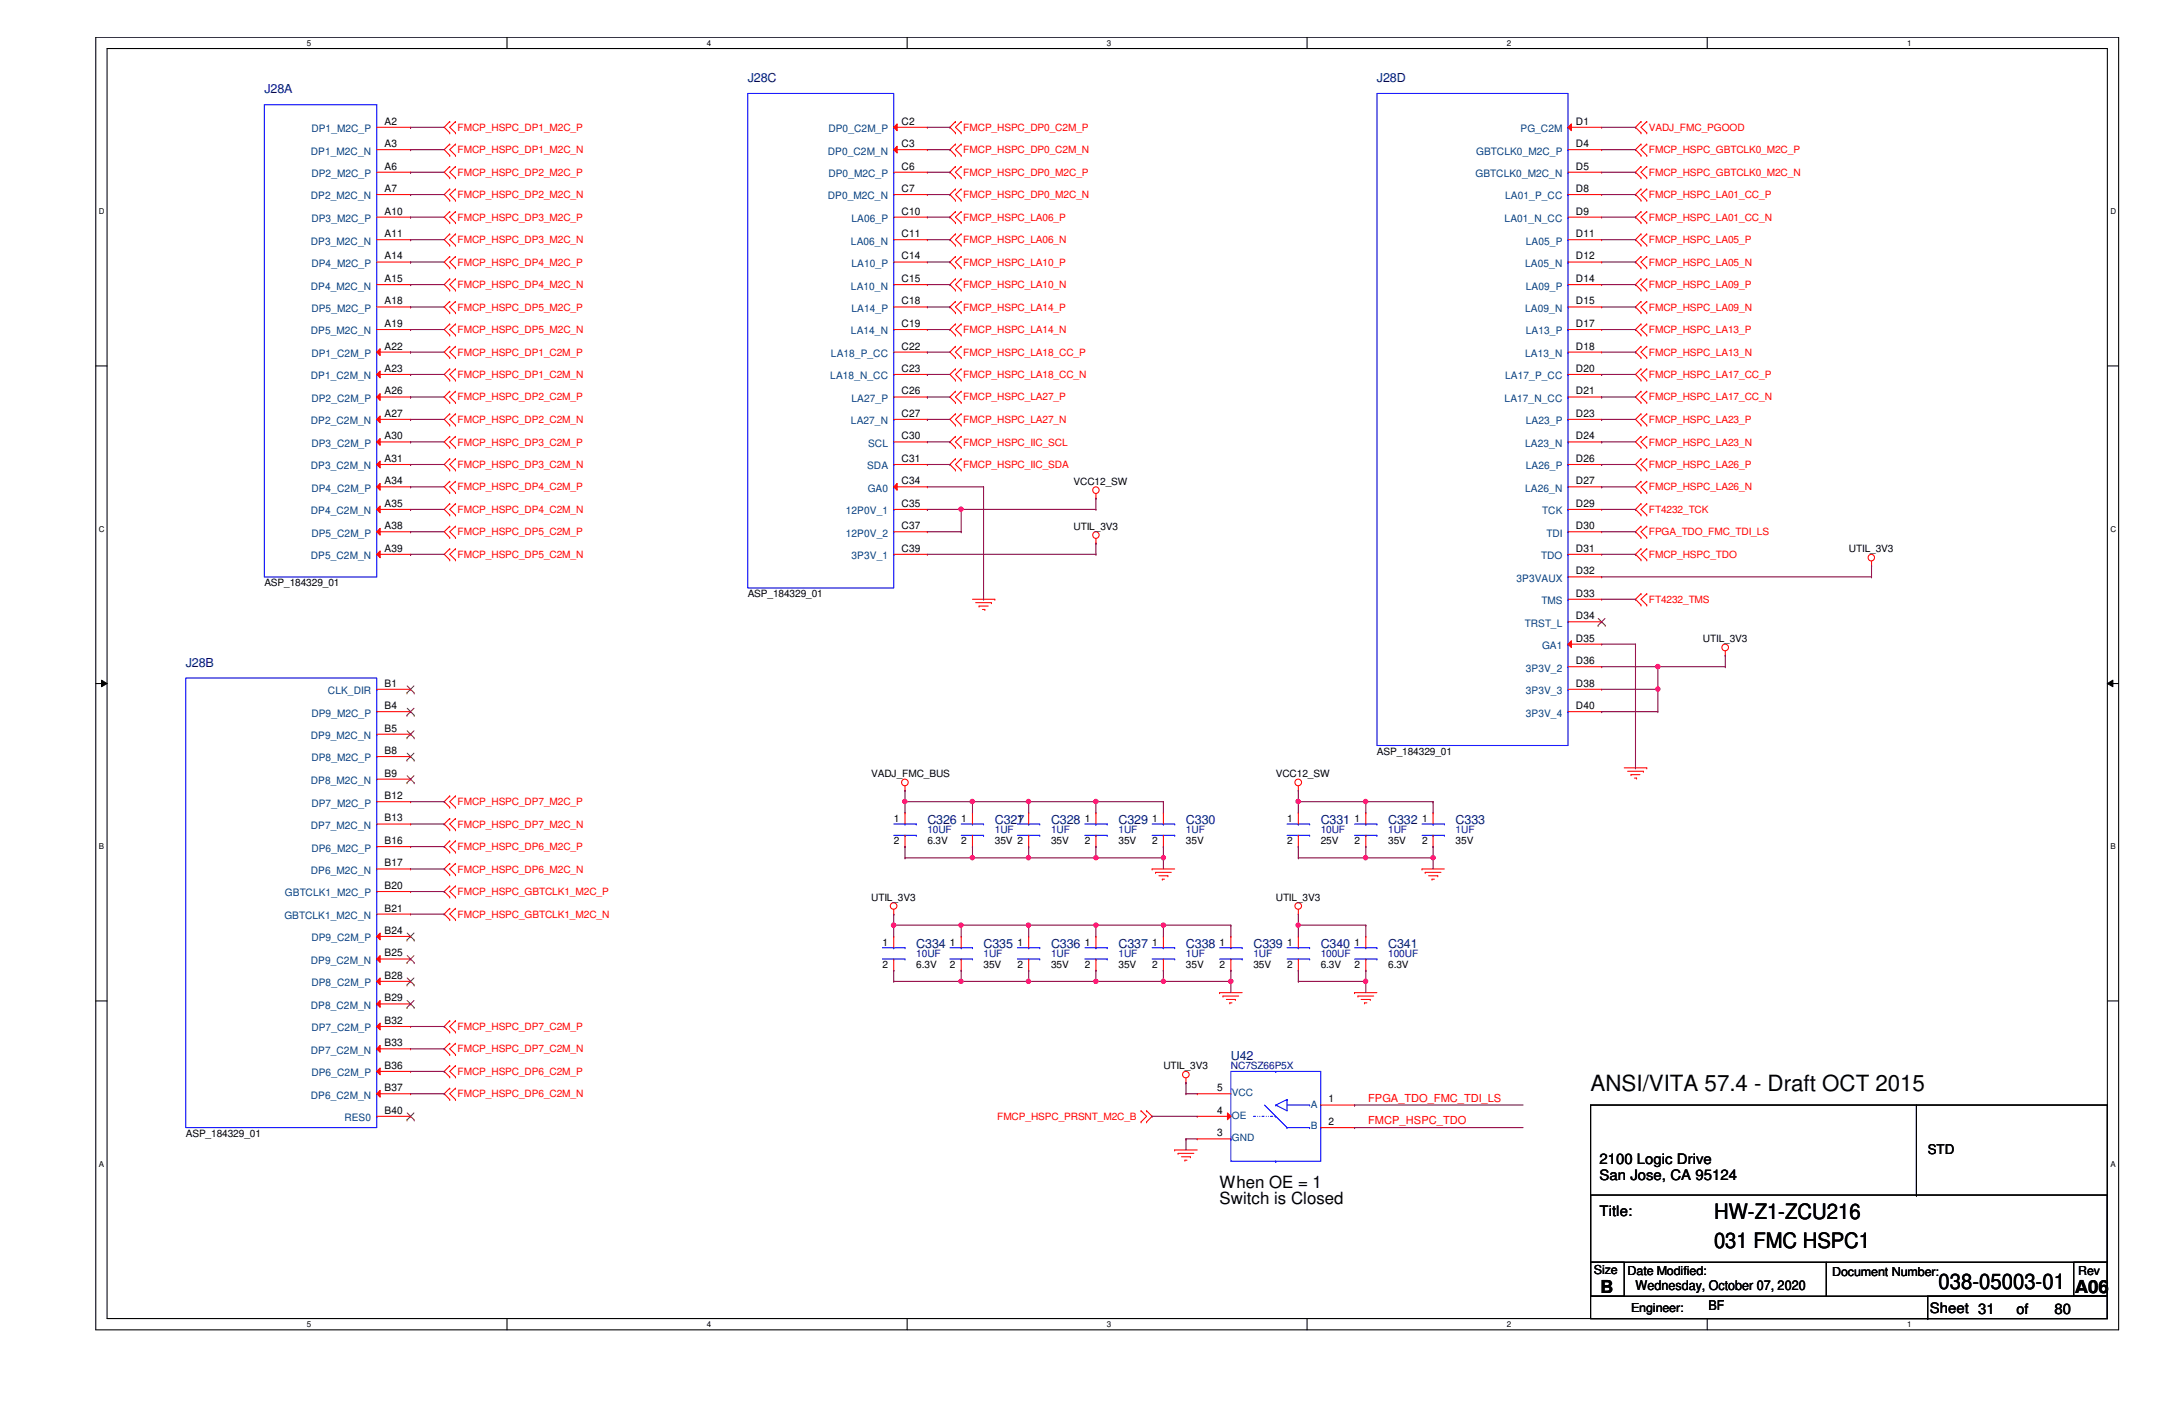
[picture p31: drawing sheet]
<svg xmlns="http://www.w3.org/2000/svg" width="432mm" height="279mm" viewBox="0 0 432 279" stroke-linecap="round" stroke-linejoin="round" font-family="sans-serif">
<defs><g id="words">
<text font-size="4.4" x="316.4" y="217">ANSI/VITA 57.4 - Draft OCT 2015</text>
<g font-size="4.2">
<text x="340.9" y="242.4">HW-Z1-ZCU216</text>
<text x="340.9" y="248.2">031 FMC HSPC1</text>
<text x="385.6" y="256.4">038-05003-01</text>
</g>
<g font-size="3.6">
<text x="318.3" y="257">B</text>
<text x="412.7" y="257">A06</text>
</g>
<g font-size="3.3">
<text x="242.6" y="236.2">When OE = 1</text>
<text x="242.6" y="239.5">Switch is Closed</text>
</g>
<g font-size="2.9">
<text x="318.1" y="231.5">2100 Logic Drive</text>
<text x="318.1" y="234.7">San Jose, CA 95124</text>
<text x="318.1" y="241.8">Title:</text>
<text x="383.8" y="261">Sheet 31</text>
<text x="401.1" y="261.2">of</text>
<text x="408.6" y="261.2">80</text>
</g>
<g font-size="2.7">
<text x="383.4" y="229.5">STD</text>
<text x="325.3" y="256.6">Wednesday, October 07, 2020</text>
<text x="339.8" y="260.6">BF</text>
</g>
<g font-size="2.5" fill="#000080">
<text x="148.7" y="16.4">J28C</text>
<text x="273.9" y="16.4">J28D</text>
<text x="52.6" y="18.6">J28A</text>
<text x="37" y="132.6">J28B</text>
<text x="184.4" y="163.9">C326</text>
<text x="197.9" y="163.9">C327</text>
<text x="209" y="163.9">C328</text>
<text x="222.5" y="163.9">C329</text>
<text x="235.9" y="163.9">C330</text>
<text x="262.7" y="163.9">C331</text>
<text x="276.1" y="163.9">C332</text>
<text x="289.5" y="163.9">C333</text>
<text x="182.2" y="188.5">C334</text>
<text x="195.6" y="188.5">C335</text>
<text x="209" y="188.5">C336</text>
<text x="222.5" y="188.5">C337</text>
<text x="235.9" y="188.5">C338</text>
<text x="249.3" y="188.5">C339</text>
<text x="262.7" y="188.5">C340</text>
<text x="276.1" y="188.5">C341</text>
<text x="244.8" y="210.8">U42</text>
</g>
<g font-size="2.5">
<text x="317" y="253.3">Size</text>
<text x="323.7" y="253.5">Date Modified:</text>
<text x="364.4" y="253.7">Document Number:</text>
<text x="413.3" y="253.5">Rev</text>
<text x="324.4" y="260.9">Engineer:</text>
</g>
<g font-size="2.2" fill="#f00">
<text x="272.1" y="219.1">FPGA_TDO_FMC_TDI_LS</text>
<text x="272.1" y="223.6">FMCP_HSPC_TDO</text>
</g>
<g font-size="2" fill="#004080">
<text x="61.9" y="26.3">DP1_M2C_P</text>
<text x="164.8" y="26.3">DP0_C2M_P</text>
<text x="302.4" y="26.3">PG_C2M</text>
<text x="61.8" y="30.7">DP1_M2C_N</text>
<text x="61.9" y="35.2">DP2_M2C_P</text>
<text x="164.6" y="30.7">DP0_C2M_N</text>
<text x="164.8" y="35.2">DP0_M2C_P</text>
<text x="293.5" y="35.2">GBTCLK0_M2C_N</text>
<text x="293.6" y="30.7">GBTCLK0_M2C_P</text>
<text x="61.8" y="39.7">DP2_M2C_N</text>
<text x="164.6" y="39.7">DP0_M2C_N</text>
<text x="299.4" y="39.7">LA01_P_CC</text>
<text x="61.9" y="44.2">DP3_M2C_P</text>
<text x="169.4" y="44.2">LA06_P</text>
<text x="299.3" y="44.2">LA01_N_CC</text>
<text x="61.8" y="48.6">DP3_M2C_N</text>
<text x="61.9" y="53.1">DP4_M2C_P</text>
<text x="169.2" y="48.6">LA06_N</text>
<text x="169.4" y="53.1">LA10_P</text>
<text x="303.4" y="53.1">LA05_N</text>
<text x="303.5" y="48.6">LA05_P</text>
<text x="61.8" y="57.6">DP4_M2C_N</text>
<text x="169.2" y="57.6">LA10_N</text>
<text x="303.5" y="57.6">LA09_P</text>
<text x="61.9" y="62">DP5_M2C_P</text>
<text x="169.4" y="62">LA14_P</text>
<text x="303.4" y="62">LA09_N</text>
<text x="61.8" y="66.5">DP5_M2C_N</text>
<text x="61.9" y="71">DP1_C2M_P</text>
<text x="165.3" y="71">LA18_P_CC</text>
<text x="169.2" y="66.5">LA14_N</text>
<text x="303.4" y="71">LA13_N</text>
<text x="303.5" y="66.5">LA13_P</text>
<text x="61.8" y="75.4">DP1_C2M_N</text>
<text x="165.1" y="75.4">LA18_N_CC</text>
<text x="299.4" y="75.4">LA17_P_CC</text>
<text x="61.9" y="79.9">DP2_C2M_P</text>
<text x="169.4" y="79.9">LA27_P</text>
<text x="299.3" y="79.9">LA17_N_CC</text>
<text x="61.8" y="84.4">DP2_C2M_N</text>
<text x="61.9" y="88.9">DP3_C2M_P</text>
<text x="169.2" y="84.4">LA27_N</text>
<text x="172.7" y="88.9">SCL</text>
<text x="303.4" y="88.9">LA23_N</text>
<text x="303.5" y="84.4">LA23_P</text>
<text x="61.8" y="93.3">DP3_C2M_N</text>
<text x="172.5" y="93.3">SDA</text>
<text x="303.5" y="93.3">LA26_P</text>
<text x="61.9" y="97.8">DP4_C2M_P</text>
<text x="172.6" y="97.8">GA0</text>
<text x="303.4" y="97.8">LA26_N</text>
<text x="61.8" y="102.3">DP4_C2M_N</text>
<text x="61.9" y="106.7">DP5_C2M_P</text>
<text x="168.2" y="106.7">12P0V_2</text>
<text x="168.2" y="102.3">12P0V_1</text>
<text x="306.7" y="102.3">TCK</text>
<text x="307.6" y="106.7">TDI</text>
<text x="61.8" y="111.2">DP5_C2M_N</text>
<text x="169.4" y="111.2">3P3V_1</text>
<text x="306.5" y="111.2">TDO</text>
<text x="301.6" y="115.7">3P3VAUX</text>
<text x="303.3" y="124.6">TRST_L</text>
<text x="306.6" y="120.1">TMS</text>
<text x="306.7" y="129.1">GA1</text>
<text x="303.5" y="133.6">3P3V_2</text>
<text x="61.9" y="142.5">DP9_M2C_P</text>
<text x="65.2" y="138">CLK_DIR</text>
<text x="303.5" y="142.5">3P3V_4</text>
<text x="303.5" y="138">3P3V_3</text>
<text x="61.8" y="147">DP9_M2C_N</text>
<text x="61.8" y="155.9">DP8_M2C_N</text>
<text x="61.9" y="151.4">DP8_M2C_P</text>
<text x="61.9" y="160.4">DP7_M2C_P</text>
<text x="61.8" y="164.8">DP7_M2C_N</text>
<text x="61.8" y="173.8">DP6_M2C_N</text>
<text x="61.9" y="169.3">DP6_M2C_P</text>
<text x="56.7" y="178.3">GBTCLK1_M2C_P</text>
<text x="56.6" y="182.8">GBTCLK1_M2C_N</text>
<text x="61.8" y="191.7">DP9_C2M_N</text>
<text x="61.9" y="187.2">DP9_C2M_P</text>
<text x="61.9" y="196.1">DP8_C2M_P</text>
<text x="61.8" y="200.6">DP8_C2M_N</text>
<text x="61.8" y="209.5">DP7_C2M_N</text>
<text x="61.9" y="205.1">DP7_C2M_P</text>
<text x="61.9" y="214">DP6_C2M_P</text>
<text x="61.8" y="218.5">DP6_C2M_N</text>
<text x="245" y="218">VCC</text>
<text x="260.7" y="220.3">A</text>
<text x="68.5" y="223">RES0</text>
<text x="245" y="226.9">GND</text>
<text x="245" y="222.5">OE</text>
<text x="260.7" y="224.5">B</text>
</g>
<g font-size="2">
<text x="76.5" y="24.8">A2</text>
<text x="76.5" y="29.3">A3</text>
<text x="179.3" y="29.3">C3</text>
<text x="179.3" y="24.8">C2</text>
<text x="313.4" y="29.3">D4</text>
<text x="313.4" y="24.8">D1</text>
<text x="76.5" y="33.7">A6</text>
<text x="179.3" y="33.7">C6</text>
<text x="313.4" y="33.7">D5</text>
<text x="76.5" y="38.2">A7</text>
<text x="179.3" y="38.2">C7</text>
<text x="313.4" y="38.2">D8</text>
<text x="76.5" y="42.7">A10</text>
<text x="76.5" y="47.2">A11</text>
<text x="179.3" y="47.2">C11</text>
<text x="179.3" y="42.7">C10</text>
<text x="313.4" y="47.2">D11</text>
<text x="313.4" y="42.7">D9</text>
<text x="76.5" y="51.6">A14</text>
<text x="179.3" y="51.6">C14</text>
<text x="313.4" y="51.6">D12</text>
<text x="76.5" y="56.1">A15</text>
<text x="179.3" y="56.1">C15</text>
<text x="313.4" y="56.1">D14</text>
<text x="76.5" y="60.5">A18</text>
<text x="76.5" y="65">A19</text>
<text x="179.3" y="65">C19</text>
<text x="179.3" y="60.5">C18</text>
<text x="313.4" y="65">D17</text>
<text x="313.4" y="60.5">D15</text>
<text x="76.5" y="69.5">A22</text>
<text x="179.3" y="69.5">C22</text>
<text x="313.4" y="69.5">D18</text>
<text x="76.5" y="74">A23</text>
<text x="179.3" y="74">C23</text>
<text x="313.4" y="74">D20</text>
<text x="76.5" y="78.4">A26</text>
<text x="76.5" y="82.9">A27</text>
<text x="179.3" y="82.9">C27</text>
<text x="179.3" y="78.4">C26</text>
<text x="313.4" y="82.9">D23</text>
<text x="313.4" y="78.4">D21</text>
<text x="76.5" y="87.4">A30</text>
<text x="179.3" y="87.4">C30</text>
<text x="313.4" y="87.4">D24</text>
<text x="76.5" y="91.9">A31</text>
<text x="179.3" y="91.9">C31</text>
<text x="313.4" y="91.9">D26</text>
<text x="76.5" y="96.3">A34</text>
<text x="76.5" y="100.8">A35</text>
<text x="179.3" y="100.8">C35</text>
<text x="179.3" y="96.3">C34</text>
<text x="213.5" y="96.4">VCC12_SW</text>
<text x="313.4" y="100.8">D29</text>
<text x="313.4" y="96.3">D27</text>
<text x="76.5" y="105.2">A38</text>
<text x="179.3" y="105.2">C37</text>
<text x="213.5" y="105.4">UTIL_3V3</text>
<text x="313.4" y="105.2">D30</text>
<text x="76.5" y="109.7">A39</text>
<text x="179.3" y="109.7">C39</text>
<text x="313.4" y="109.7">D31</text>
<text x="367.7" y="109.8">UTIL_3V3</text>
<text x="52.6" y="116.5">ASP_184329_01</text>
<text x="148.7" y="118.7">ASP_184329_01</text>
<text x="313.4" y="118.7">D33</text>
<text x="313.4" y="114.2">D32</text>
<text x="313.4" y="123.1">D34</text>
<text x="313.4" y="127.6">D35</text>
<text x="338.7" y="127.7">UTIL_3V3</text>
<text x="76.5" y="136.6">B1</text>
<text x="313.4" y="136.6">D38</text>
<text x="313.4" y="132.1">D36</text>
<text x="76.5" y="141">B4</text>
<text x="313.4" y="141">D40</text>
<text x="76.5" y="149.9">B8</text>
<text x="76.5" y="145.5">B5</text>
<text x="76.5" y="154.4">B9</text>
<text x="173.3" y="154.5">VADJ_FMC_BUS</text>
<text x="253.7" y="154.5">VCC12_SW</text>
<text x="273.9" y="150.1">ASP_184329_01</text>
<text x="76.5" y="158.9">B12</text>
<text x="76.5" y="167.9">B16</text>
<text x="76.5" y="163.4">B13</text>
<text x="177.8" y="163.4">1</text>
<text x="177.8" y="167.9">2</text>
<text x="184.4" y="167.9">6.3V</text>
<text x="191.2" y="163.4">1</text>
<text x="191.2" y="167.9">2</text>
<text x="197.9" y="167.9">35V 2</text>
<text x="202.4" y="163.4">1</text>
<text x="209" y="167.9">35V</text>
<text x="215.8" y="163.4">1</text>
<text x="215.8" y="167.9">2</text>
<text x="222.5" y="167.9">35V</text>
<text x="229.2" y="163.4">1</text>
<text x="229.2" y="167.9">2</text>
<text x="235.9" y="167.9">35V</text>
<text x="256" y="163.4">1</text>
<text x="256" y="167.9">2</text>
<text x="262.7" y="167.9">25V</text>
<text x="269.4" y="163.4">1</text>
<text x="269.4" y="167.9">2</text>
<text x="276.1" y="167.9">35V</text>
<text x="282.8" y="163.4">1</text>
<text x="282.8" y="167.9">2</text>
<text x="289.5" y="167.9">35V</text>
<text x="76.5" y="172.3">B17</text>
<text x="76.5" y="176.8">B20</text>
<text x="173.3" y="179.1">UTIL_3V3</text>
<text x="253.7" y="179.1">UTIL_3V3</text>
<text x="76.5" y="185.7">B24</text>
<text x="76.5" y="181.3">B21</text>
<text x="76.5" y="190.2">B25</text>
<text x="175.5" y="188">1</text>
<text x="188.9" y="188">1</text>
<text x="202.4" y="188">1</text>
<text x="215.8" y="188">1</text>
<text x="229.2" y="188">1</text>
<text x="242.6" y="188">1</text>
<text x="256" y="188">1</text>
<text x="269.4" y="188">1</text>
<text x="76.5" y="194.6">B28</text>
<text x="175.5" y="192.5">2</text>
<text x="182.2" y="192.5">6.3V</text>
<text x="188.9" y="192.5">2</text>
<text x="195.6" y="192.5">35V</text>
<text x="202.4" y="192.5">2</text>
<text x="209" y="192.5">35V</text>
<text x="215.8" y="192.5">2</text>
<text x="222.5" y="192.5">35V</text>
<text x="229.2" y="192.5">2</text>
<text x="235.9" y="192.5">35V</text>
<text x="242.6" y="192.5">2</text>
<text x="249.3" y="192.5">35V</text>
<text x="256" y="192.5">2</text>
<text x="262.7" y="192.5">6.3V</text>
<text x="269.4" y="192.5">2</text>
<text x="276.1" y="192.5">6.3V</text>
<text x="76.5" y="203.6">B32</text>
<text x="76.5" y="199.1">B29</text>
<text x="76.5" y="208.1">B33</text>
<text x="76.5" y="212.6">B36</text>
<text x="231.4" y="212.6">UTIL_3V3</text>
<text x="76.5" y="221.5">B40</text>
<text x="76.5" y="217">B37</text>
<text x="242.1" y="221.5">4</text>
<text x="242.1" y="217">5</text>
<text x="264.2" y="219.2">1</text>
<text x="37" y="226.1">ASP_184329_01</text>
<text x="242.1" y="226">3</text>
<text x="264.2" y="223.7">2</text>
</g>
<g font-size="2" fill="#f00">
<text x="91" y="26">FMCP_HSPC_DP1_M2C_P</text>
<text x="191.6" y="26">FMCP_HSPC_DP0_C2M_P</text>
<text x="328" y="26">VADJ_FMC_PGOOD</text>
<text x="91" y="30.5">FMCP_HSPC_DP1_M2C_N</text>
<text x="91" y="34.9">FMCP_HSPC_DP2_M2C_P</text>
<text x="191.6" y="30.5">FMCP_HSPC_DP0_C2M_N</text>
<text x="191.6" y="34.9">FMCP_HSPC_DP0_M2C_P</text>
<text x="328" y="30.5">FMCP_HSPC_GBTCLK0_M2C_P</text>
<text x="328" y="34.9">FMCP_HSPC_GBTCLK0_M2C_N</text>
<text x="91" y="39.4">FMCP_HSPC_DP2_M2C_N</text>
<text x="191.6" y="39.4">FMCP_HSPC_DP0_M2C_N</text>
<text x="328" y="39.4">FMCP_HSPC_LA01_CC_P</text>
<text x="91" y="43.9">FMCP_HSPC_DP3_M2C_P</text>
<text x="191.6" y="43.9">FMCP_HSPC_LA06_P</text>
<text x="328" y="43.9">FMCP_HSPC_LA01_CC_N</text>
<text x="91" y="48.3">FMCP_HSPC_DP3_M2C_N</text>
<text x="91" y="52.8">FMCP_HSPC_DP4_M2C_P</text>
<text x="191.6" y="48.3">FMCP_HSPC_LA06_N</text>
<text x="191.6" y="52.8">FMCP_HSPC_LA10_P</text>
<text x="328" y="48.3">FMCP_HSPC_LA05_P</text>
<text x="328" y="52.8">FMCP_HSPC_LA05_N</text>
<text x="91" y="57.3">FMCP_HSPC_DP4_M2C_N</text>
<text x="191.6" y="57.3">FMCP_HSPC_LA10_N</text>
<text x="328" y="57.3">FMCP_HSPC_LA09_P</text>
<text x="91" y="61.8">FMCP_HSPC_DP5_M2C_P</text>
<text x="191.6" y="61.8">FMCP_HSPC_LA14_P</text>
<text x="328" y="61.8">FMCP_HSPC_LA09_N</text>
<text x="91" y="70.7">FMCP_HSPC_DP1_C2M_P</text>
<text x="91" y="66.3">FMCP_HSPC_DP5_M2C_N</text>
<text x="191.6" y="66.3">FMCP_HSPC_LA14_N</text>
<text x="191.6" y="70.7">FMCP_HSPC_LA18_CC_P</text>
<text x="328" y="66.3">FMCP_HSPC_LA13_P</text>
<text x="328" y="70.7">FMCP_HSPC_LA13_N</text>
<text x="91" y="75.2">FMCP_HSPC_DP1_C2M_N</text>
<text x="191.6" y="75.2">FMCP_HSPC_LA18_CC_N</text>
<text x="328" y="75.2">FMCP_HSPC_LA17_CC_P</text>
<text x="91" y="79.6">FMCP_HSPC_DP2_C2M_P</text>
<text x="191.6" y="79.6">FMCP_HSPC_LA27_P</text>
<text x="328" y="79.6">FMCP_HSPC_LA17_CC_N</text>
<text x="91" y="84.1">FMCP_HSPC_DP2_C2M_N</text>
<text x="91" y="88.6">FMCP_HSPC_DP3_C2M_P</text>
<text x="191.6" y="88.6">FMCP_HSPC_IIC_SCL</text>
<text x="191.6" y="84.1">FMCP_HSPC_LA27_N</text>
<text x="328" y="84.1">FMCP_HSPC_LA23_P</text>
<text x="328" y="88.6">FMCP_HSPC_LA23_N</text>
<text x="91" y="93">FMCP_HSPC_DP3_C2M_N</text>
<text x="191.6" y="93">FMCP_HSPC_IIC_SDA</text>
<text x="328" y="93">FMCP_HSPC_LA26_P</text>
<text x="91" y="97.5">FMCP_HSPC_DP4_C2M_P</text>
<text x="91" y="102">FMCP_HSPC_DP4_C2M_N</text>
<text x="328" y="102">FT4232_TCK</text>
<text x="328" y="97.5">FMCP_HSPC_LA26_N</text>
<text x="91" y="106.5">FMCP_HSPC_DP5_C2M_P</text>
<text x="328" y="106.5">FPGA_TDO_FMC_TDI_LS</text>
<text x="91" y="111">FMCP_HSPC_DP5_C2M_N</text>
<text x="328" y="111">FMCP_HSPC_TDO</text>
<text x="328" y="119.9">FT4232_TMS</text>
<text x="91" y="160.1">FMCP_HSPC_DP7_M2C_P</text>
<text x="91" y="164.6">FMCP_HSPC_DP7_M2C_N</text>
<text x="91" y="169">FMCP_HSPC_DP6_M2C_P</text>
<text x="91" y="173.5">FMCP_HSPC_DP6_M2C_N</text>
<text x="91" y="178">FMCP_HSPC_GBTCLK1_M2C_P</text>
<text x="91" y="182.5">FMCP_HSPC_GBTCLK1_M2C_N</text>
<text x="91" y="204.8">FMCP_HSPC_DP7_C2M_P</text>
<text x="91" y="209.3">FMCP_HSPC_DP7_C2M_N</text>
<text x="91" y="213.7">FMCP_HSPC_DP6_C2M_P</text>
<text x="91" y="218.2">FMCP_HSPC_DP6_C2M_N</text>
<text x="198.3" y="222.7">FMCP_HSPC_PRSNT_M2C_B</text>
</g>
<g font-size="2" fill="#000080">
<text x="184.4" y="165.7">10UF</text>
<text x="197.9" y="165.7">1UF</text>
<text x="209" y="165.7">1UF</text>
<text x="222.5" y="165.7">1UF</text>
<text x="235.9" y="165.7">1UF</text>
<text x="262.7" y="165.7">10UF</text>
<text x="276.1" y="165.7">1UF</text>
<text x="289.5" y="165.7">1UF</text>
<text x="182.2" y="190.3">10UF</text>
<text x="195.6" y="190.3">1UF</text>
<text x="209" y="190.3">1UF</text>
<text x="222.5" y="190.3">1UF</text>
<text x="235.9" y="190.3">1UF</text>
<text x="249.3" y="190.3">1UF</text>
<text x="262.7" y="190.3">100UF</text>
<text x="276.1" y="190.3">100UF</text>
<text x="244.8" y="212.6">NC7SZ66P5X</text>
</g>
<g font-size="1.6">
<text x="61" y="9.1">5</text>
<text x="140.6" y="9.1">4</text>
<text x="220.2" y="9.1">3</text>
<text x="299.7" y="9.1">2</text>
<text x="379.3" y="9.1">1</text>
<text x="19.6" y="42.6">D</text>
<text x="419.7" y="42.6">D</text>
<text x="19.6" y="105.7">C</text>
<text x="419.7" y="105.7">C</text>
<text x="19.6" y="168.9">B</text>
<text x="419.7" y="168.9">B</text>
<text x="19.6" y="232">A</text>
<text x="419.7" y="232">A</text>
<text x="61" y="263.9">5</text>
<text x="140.6" y="263.9">4</text>
<text x="220.2" y="263.9">3</text>
<text x="299.7" y="263.9">2</text>
<text x="379.3" y="263.9">1</text>
</g>
</g></defs>
<path d="M19.1 7.4h402.3v257.1h-402.3zM21.3 9.7h397.8v252.5h-397.8z" fill="none" stroke="#000" stroke-width=".21"/>
<g fill="#fff">
<path d="M61 7.7h.9v1.7h-.9z"/>
<path d="M61 262.5h.9v1.7h-.9z"/>
</g>
<path d="M100.8 7.4v2.3M100.8 262.2v2.3" fill="none" stroke="#000" stroke-width=".21"/>
<g fill="#fff">
<path d="M140.6 7.7h.9v1.7h-.9z"/>
<path d="M140.6 262.5h.9v1.7h-.9z"/>
</g>
<path d="M180.4 7.4v2.3M180.4 262.2v2.3" fill="none" stroke="#000" stroke-width=".21"/>
<g fill="#fff">
<path d="M220.2 7.7h.9v1.7h-.9z"/>
<path d="M220.2 262.5h.9v1.7h-.9z"/>
</g>
<path d="M260 7.4v2.3M260 262.2v2.3" fill="none" stroke="#000" stroke-width=".21"/>
<g fill="#fff">
<path d="M299.7 7.7h.9v1.7h-.9z"/>
<path d="M299.7 262.5h.9v1.7h-.9z"/>
</g>
<path d="M339.6 7.4v2.3M339.6 262.2v2.3" fill="none" stroke="#000" stroke-width=".21"/>
<g fill="#fff">
<path d="M379.3 7.7h.9v1.7h-.9z"/>
<path d="M379.3 262.5h.9v1.7h-.9z"/>
<path d="M19.6 41.2h1.2v1.8h-1.2z"/>
<path d="M419.7 41.2h1.2v1.8h-1.2z"/>
<path d="M19.6 104.3h1.2v1.8h-1.2z"/>
<path d="M419.7 104.3h1.2v1.8h-1.2z"/>
</g>
<path d="M19.1 72.8h2.2M419.1 72.8h2.3" fill="none" stroke="#000" stroke-width=".21"/>
<g fill="#fff">
<path d="M19.6 167.5h1.1v1.7h-1.1z"/>
<path d="M419.7 167.5h1.1v1.7h-1.1z"/>
</g>
<path d="M19.1 135.9h2.2M419.1 135.9h2.3" fill="none" stroke="#000" stroke-width=".21"/>
<path d="M20.2 135.3l1.1 .6-1.1 .7zM419.1 135.9l1.1-.6v1.3z" fill="#000"/>
<path d="M20.2 135.3l1.1 .6-1.1 .7zM419.1 135.9l1.1-.6v1.3z" fill="none" stroke="#000" stroke-width=".2"/>
<g fill="#fff">
<path d="M19.6 230.6h1.1v1.8h-1.1z"/>
<path d="M419.7 230.6h1.1v1.8h-1.1z"/>
</g>
<g fill="none" stroke="#000" stroke-width=".21">
<path d="M19.1 199.1h2.2M419.1 199.1h2.3M316.4 219.8h102.7v42.4h-102.7zM381.2 219.8v17.9M316.4 237.7h102.7v13.3h-102.7zM381.2 237.7h.1M316.4 251h46.9v6.8h-46.9zM316.4 251h6.6v6.8h-6.6zM363.3 251h55.8v6.8h-55.8zM383.4 257.8h35.7v4.4h-35.7zM412.5 251h6.6v6.8h-6.6zM316.4 262.2h67"/>
<path d="M383.4 262.2h.1"/>
</g>
<g fill="none" stroke="#f00" stroke-width=".21">
<path d="M89.5 24.2h.1M89.5 26.4h.1M89.5 28.7h.1M89.5 30.9h.1M89.5 33.1h.1M89.5 35.3h.1M89.5 37.6h.1M89.5 39.8h.1M89.5 24.2l-1.2 1.1 1.2 1.1M89.5 28.7l-1.2 1.1 1.2 1.1M89.5 33.1l-1.2 1.1 1.2 1.1M89.5 37.6l-1.2 1.1 1.2 1.1"/>
<path d="M90.6 26.4h.1M90.6 24.2h.1M90.6 30.9h.1M90.6 28.7h.1M90.6 35.3h.1M90.6 33.1h.1M90.6 39.8h.1M90.6 37.6h.1M90.6 24.2l-1.1 1.1 1.1 1.1M90.6 28.7l-1.1 1.1 1.1 1.1M90.6 33.1l-1.1 1.1 1.1 1.1M90.6 37.6l-1.1 1.1 1.1 1.1"/>
<path d="M190 37.6h.1M190 39.8h.1M190 24.2h.1M190 26.4h.1M190 28.7h.1M190 30.9h.1M190 33.1h.1M190 35.3h.1M190 37.6l-1.1 1.1 1.1 1.1M190 24.2l-1.1 1.1 1.1 1.1M190 28.7l-1.1 1.1 1.1 1.1M190 33.1l-1.1 1.1 1.1 1.1"/>
<path d="M191.2 39.8h.1M191.2 37.6h.1M191.2 26.4h.1M191.2 24.2h.1M191.2 30.9h.1M191.2 28.7h.1M191.2 35.3h.1M191.2 33.1h.1M191.2 37.6l-1.2 1.1 1.2 1.1M191.2 24.2l-1.2 1.1 1.2 1.1M191.2 28.7l-1.2 1.1 1.2 1.1M191.2 33.1l-1.2 1.1 1.2 1.1"/>
<path d="M326.4 28.7h.1M326.4 30.9h.1M326.4 33.1h.1M326.4 35.3h.1M326.4 37.6h.1M326.4 39.8h.1M326.4 24.2h.1M326.4 26.4h.1M326.4 28.7l-1.1 1.1 1.1 1.1M326.4 33.1l-1.1 1.1 1.1 1.1M326.4 37.6l-1.1 1.1 1.1 1.1M326.4 24.2l-1.1 1.1 1.1 1.1"/>
<path d="M327.5 30.9h.1M327.5 28.7h.1M327.5 35.3h.1M327.5 33.1h.1M327.5 39.8h.1M327.5 37.6h.1M327.5 26.4h.1M327.5 24.2h.1M327.5 28.7l-1.1 1.1 1.1 1.1M327.5 33.1l-1.1 1.1 1.1 1.1M327.5 37.6l-1.1 1.1 1.1 1.1M327.5 24.2l-1.1 1.1 1.1 1.1"/>
<path d="M89.5 42.1h.1M89.5 44.3h.1M89.5 46.5h.1M89.5 48.8h.1M89.5 51h.1M89.5 53.3h.1M89.5 55.5h.1M89.5 57.7h.1M89.5 59.9h.1M89.5 42.1l-1.2 1.1 1.2 1.1M89.5 46.5l-1.2 1.2 1.2 1.1M89.5 51l-1.2 1.1 1.2 1.2"/>
<path d="M89.5 55.5l-1.2 1.1 1.2 1.1M89.5 59.9l-1.2 1.1 1.2 1.2M90.6 44.3h.1M90.6 42.1h.1M90.6 48.8h.1M90.6 46.5h.1M90.6 53.3h.1M90.6 51h.1M90.6 57.7h.1M90.6 55.5h.1M90.6 59.9h.1M90.6 42.1l-1.1 1.1 1.1 1.1"/>
<path d="M90.6 46.5l-1.1 1.2 1.1 1.1M90.6 51l-1.1 1.1 1.1 1.2M90.6 55.5l-1.1 1.1 1.1 1.1M90.6 59.9l-1.1 1.1 1.1 1.2M190 46.5h.1M190 48.8h.1M190 51h.1M190 53.3h.1M190 55.5h.1M190 57.7h.1M190 42.1h.1M190 44.3h.1"/>
<path d="M190 59.9h.1M190 46.5l-1.1 1.2 1.1 1.1M190 51l-1.1 1.1 1.1 1.2M190 55.5l-1.1 1.1 1.1 1.1M190 42.1l-1.1 1.1 1.1 1.1M190 59.9l-1.1 1.1 1.1 1.2M191.2 48.8h.1M191.2 46.5h.1M191.2 53.3h.1M191.2 51h.1M191.2 57.7h.1M191.2 55.5h.1"/>
<path d="M191.2 44.3h.1M191.2 42.1h.1M191.2 59.9h.1M191.2 46.5l-1.2 1.2 1.2 1.1M191.2 51l-1.2 1.1 1.2 1.2M191.2 55.5l-1.2 1.1 1.2 1.1M191.2 42.1l-1.2 1.1 1.2 1.1M191.2 59.9l-1.2 1.1 1.2 1.2M326.4 46.5h.1M326.4 48.8h.1M326.4 51h.1M326.4 53.3h.1"/>
<path d="M326.4 42.1h.1M326.4 44.3h.1M326.4 55.5h.1M326.4 57.7h.1M326.4 59.9h.1M326.4 46.5l-1.1 1.2 1.1 1.1M326.4 51l-1.1 1.1 1.1 1.2M326.4 42.1l-1.1 1.1 1.1 1.1M326.4 55.5l-1.1 1.1 1.1 1.1M326.4 59.9l-1.1 1.1 1.1 1.2M327.5 48.8h.1M327.5 46.5h.1"/>
<path d="M327.5 53.3h.1M327.5 51h.1M327.5 44.3h.1M327.5 42.1h.1M327.5 57.7h.1M327.5 55.5h.1M327.5 59.9h.1M327.5 46.5l-1.1 1.2 1.1 1.1M327.5 51l-1.1 1.1 1.1 1.2M327.5 42.1l-1.1 1.1 1.1 1.1M327.5 55.5l-1.1 1.1 1.1 1.1M327.5 59.9l-1.1 1.1 1.1 1.2"/>
<path d="M89.5 73.4h.1M89.5 75.6h.1M89.5 68.9h.1M89.5 71.1h.1M89.5 77.8h.1M89.5 62.2h.1M89.5 64.4h.1M89.5 66.6h.1M89.5 73.4l-1.2 1.1 1.2 1.1M89.5 68.9l-1.2 1.1 1.2 1.1M89.5 77.8l-1.2 1.2 1.2 1.1M89.5 64.4l-1.2 1.1 1.2 1.1"/>
<path d="M90.6 75.6h.1M90.6 73.4h.1M90.6 71.1h.1M90.6 68.9h.1M90.6 77.8h.1M90.6 62.2h.1M90.6 66.6h.1M90.6 64.4h.1M90.6 73.4l-1.1 1.1 1.1 1.1M90.6 68.9l-1.1 1.1 1.1 1.1M90.6 77.8l-1.1 1.2 1.1 1.1M90.6 64.4l-1.1 1.1 1.1 1.1"/>
<path d="M190 64.4h.1M190 66.6h.1M190 62.2h.1M190 73.4h.1M190 75.6h.1M190 68.9h.1M190 71.1h.1M190 77.8h.1M190 64.4l-1.1 1.1 1.1 1.1M190 73.4l-1.1 1.1 1.1 1.1M190 68.9l-1.1 1.1 1.1 1.1M190 77.8l-1.1 1.2 1.1 1.1"/>
<path d="M191.2 66.6h.1M191.2 64.4h.1M191.2 62.2h.1M191.2 75.6h.1M191.2 73.4h.1M191.2 71.1h.1M191.2 68.9h.1M191.2 77.8h.1M191.2 64.4l-1.2 1.1 1.2 1.1M191.2 73.4l-1.2 1.1 1.2 1.1M191.2 68.9l-1.2 1.1 1.2 1.1M191.2 77.8l-1.2 1.2 1.2 1.1"/>
<path d="M326.4 64.4h.1M326.4 66.6h.1M326.4 68.9h.1M326.4 71.1h.1M326.4 62.2h.1M326.4 73.4h.1M326.4 75.6h.1M326.4 77.8h.1M326.4 64.4l-1.1 1.1 1.1 1.1M326.4 68.9l-1.1 1.1 1.1 1.1M326.4 73.4l-1.1 1.1 1.1 1.1M326.4 77.8l-1.1 1.2 1.1 1.1"/>
<path d="M327.5 66.6h.1M327.5 64.4h.1M327.5 71.1h.1M327.5 68.9h.1M327.5 62.2h.1M327.5 75.6h.1M327.5 73.4h.1M327.5 77.8h.1M327.5 64.4l-1.1 1.1 1.1 1.1M327.5 68.9l-1.1 1.1 1.1 1.1M327.5 73.4l-1.1 1.1 1.1 1.1M327.5 77.8l-1.1 1.2 1.1 1.1"/>
<path d="M89.5 80.1h.1M89.5 82.3h.1M89.5 84.5h.1M89.5 91.2h.1M89.5 93.5h.1M89.5 86.8h.1M89.5 89h.1M89.5 95.7h.1M89.5 98h.1M89.5 82.3l-1.2 1.1 1.2 1.1M89.5 91.2l-1.2 1.2 1.2 1.1M89.5 86.8l-1.2 1.1 1.2 1.1"/>
<path d="M89.5 95.7l-1.2 1.1 1.2 1.2M90.6 80.1h.1M90.6 84.5h.1M90.6 82.3h.1M90.6 93.5h.1M90.6 91.2h.1M90.6 89h.1M90.6 86.8h.1M90.6 98h.1M90.6 95.7h.1M90.6 82.3l-1.1 1.1 1.1 1.1M90.6 91.2l-1.1 1.2 1.1 1.1"/>
<path d="M90.6 86.8l-1.1 1.1 1.1 1.1M90.6 95.7l-1.1 1.1 1.1 1.2M190 91.2h.1M190 93.5h.1M190 86.8h.1M190 89h.1M190 80.1h.1M190 82.3h.1M190 84.5h.1M190 91.2l-1.1 1.2 1.1 1.1M190 86.8l-1.1 1.1 1.1 1.1M190 82.3l-1.1 1.1 1.1 1.1"/>
<path d="M191.2 93.5h.1M191.2 91.2h.1M191.2 89h.1M191.2 86.8h.1M191.2 80.1h.1M191.2 84.5h.1M191.2 82.3h.1M191.2 91.2l-1.2 1.2 1.2 1.1M191.2 86.8l-1.2 1.1 1.2 1.1M191.2 82.3l-1.2 1.1 1.2 1.1M218 99.1h.1M218 98.2v.9"/>
<path d="M326.4 80.1h.1M326.4 91.2h.1M326.4 93.5h.1M326.4 95.7h.1M326.4 98h.1M326.4 82.3h.1M326.4 84.5h.1M326.4 86.8h.1M326.4 89h.1M326.4 91.2l-1.1 1.2 1.1 1.1M326.4 95.7l-1.1 1.1 1.1 1.2M326.4 82.3l-1.1 1.1 1.1 1.1"/>
<path d="M326.4 86.8l-1.1 1.1 1.1 1.1M327.5 80.1h.1M327.5 93.5h.1M327.5 91.2h.1M327.5 98h.1M327.5 95.7h.1M327.5 84.5h.1M327.5 82.3h.1M327.5 89h.1M327.5 86.8h.1M327.5 91.2l-1.1 1.2 1.1 1.1M327.5 95.7l-1.1 1.1 1.1 1.2"/>
<path d="M327.5 82.3l-1.1 1.1 1.1 1.1M327.5 86.8l-1.1 1.1 1.1 1.1M89.5 100.2h.1M89.5 102.4h.1M89.5 109.1h.1M89.5 111.3h.1M89.5 104.6h.1M89.5 106.9h.1M89.5 100.2l-1.2 1.1 1.2 1.1M89.5 109.1l-1.2 1.1 1.2 1.1M89.5 104.6l-1.2 1.1 1.2 1.2M90.6 102.4h.1"/>
<path d="M90.6 100.2h.1M90.6 111.3h.1M90.6 109.1h.1M90.6 106.9h.1M90.6 104.6h.1M90.6 100.2l-1.1 1.1 1.1 1.1M90.6 109.1l-1.1 1.1 1.1 1.1M90.6 104.6l-1.1 1.1 1.1 1.2M193.4 119.2h4.5M194.1 119.8h3.1M197.2 119.8h.1M197.9 119.2h.1"/>
<path d="M218 108h.1M218 107.1v.9M326.4 109.1h.1M326.4 111.3h.1M326.4 100.2h.1M326.4 102.4h.1M326.4 104.6h.1M326.4 106.9h.1M326.4 118.1h.1M326.4 109.1l-1.1 1.1 1.1 1.1M326.4 100.2l-1.1 1.1 1.1 1.1M326.4 104.6l-1.1 1.1 1.1 1.2"/>
<path d="M326.4 118.1l-1.1 1.1 1.1 1.1M327.5 111.3h.1M327.5 109.1h.1M327.5 102.4h.1M327.5 100.2h.1M327.5 106.9h.1M327.5 104.6h.1M327.5 118.1h.1M327.5 109.1l-1.1 1.1 1.1 1.1M327.5 100.2l-1.1 1.1 1.1 1.1M327.5 104.6l-1.1 1.1 1.1 1.2M327.5 118.1l-1.1 1.1 1.1 1.1"/>
<path d="M372.2 112.5h.1M372.2 111.6v.9M74.9 137.1h6.8M81.7 137.1h.1M194.7 120.5h.1M194.7 120.5h1.9M195.4 121.2h.5M195.9 121.2h.1M326.4 120.3h.1M327.5 120.3h.1M343.2 130.3h.1M343.2 129.5v.8"/>
<path d="M89.5 158.3h.1M89.5 158.3l-1.2 1.1 1.2 1.1M90.6 158.3h.1M90.6 158.3l-1.1 1.1 1.1 1.1M180 157.2h.1M180 156.3v.9M258.2 157.2h.1M258.2 156.3v.9M323 152.7h4.5M323.7 153.4h3.2M324.4 154.1h.1M324.4 154.1h1.8"/>
<path d="M325.1 154.7h.4M325.5 154.7h.1M326.9 153.4h.1M327.5 152.7h.1M89.5 167.2h.1M89.5 169.5h.1M89.5 171.7h.1M89.5 173.9h.1M89.5 160.5h.1M89.5 162.8h.1M89.5 165h.1M89.5 176.2h.1"/>
<path d="M89.5 178.4h.1M89.5 167.2l-1.2 1.2 1.2 1.1M89.5 171.7l-1.2 1.1 1.2 1.1M89.5 162.8l-1.2 1.1 1.2 1.1M89.5 176.2l-1.2 1.1 1.2 1.1M90.6 169.5h.1M90.6 167.2h.1M90.6 173.9h.1M90.6 171.7h.1M90.6 160.5h.1M90.6 165h.1M90.6 162.8h.1"/>
<path d="M90.6 178.4h.1M90.6 176.2h.1M90.6 167.2l-1.1 1.2 1.1 1.1M90.6 171.7l-1.1 1.1 1.1 1.1M90.6 162.8l-1.1 1.1 1.1 1.1M90.6 176.2l-1.1 1.1 1.1 1.1M229.2 172.8h.1M229.2 172.8h4.4M229.8 173.5h.1M229.8 173.5h3.2M230.5 174.2h1.8M231.2 174.8h.1"/>
<path d="M231.2 174.8h.4M232.3 174.2h.1M282.8 172.8h.1M282.8 172.8h4.5M283.5 173.5h.1M283.5 173.5h3.1M284.1 174.2h1.9M284.8 174.8h.1M284.8 174.8h.5M286 174.2h.1M89.5 180.6h.1M89.5 182.9h.1"/>
<path d="M89.5 180.6l-1.2 1.2 1.2 1.1M90.6 182.9h.1M90.6 180.6h.1M90.6 180.6l-1.1 1.2 1.1 1.1M177.8 181.8h.1M177.8 180.8v1M242.6 197.4h.1M242.6 197.4h4.5M243.2 198.1h.1M243.2 198.1h3.2M243.9 198.8h1.8M244.6 199.4h.1"/>
<path d="M244.6 199.4h.4M245.7 198.8h.1M258.2 181.8h.1M258.2 180.8v1M269.4 197.4h.1M269.4 197.4h4.5M270.1 198.1h.1M270.1 198.1h3.1M270.7 198.8h1.8M271.4 199.4h.1M271.4 199.4h.5M272.5 198.8h.1"/>
<path d="M89.5 211.9h.1M89.5 214.2h.1M89.5 216.4h.1M89.5 218.7h.1M89.5 203h.1M89.5 205.2h.1M89.5 207.5h.1M89.5 209.7h.1M89.5 211.9l-1.2 1.2 1.2 1.1M89.5 216.4l-1.2 1.1 1.2 1.2M89.5 203l-1.2 1.1 1.2 1.1M89.5 207.5l-1.2 1.1 1.2 1.1"/>
<path d="M90.6 214.2h.1M90.6 211.9h.1M90.6 218.7h.1M90.6 216.4h.1M90.6 205.2h.1M90.6 203h.1M90.6 209.7h.1M90.6 207.5h.1M90.6 211.9l-1.1 1.2 1.1 1.1M90.6 216.4l-1.1 1.1 1.1 1.2M90.6 203l-1.1 1.1 1.1 1.1M90.6 207.5l-1.1 1.1 1.1 1.1"/>
<path d="M235.9 215.3h.1M235.9 214.4v.9M74.9 222h6.8M81.7 222h.1M226.9 223.1h.1M226.9 220.9h.1M226.9 220.9l1.1 1.1-1.1 1.1M228 220.9h.1M228 223.1h.1M228 220.9l1.2 1.1-1.2 1.1M233.6 228.7h.1M233.6 228.7h4.5"/>
<path d="M234.3 229.4h.1M234.3 229.4h3.1M235 230h1.8M235.7 230.7h.1M235.7 230.7h.4M236.8 230h.1"/>
<circle cx="218" cy="97.5" r=".65"/>
<circle cx="218" cy="106.4" r=".65"/>
<circle cx="372.2" cy="110.9" r=".65"/>
<circle cx="343.1" cy="128.8" r=".66"/>
<circle cx="180" cy="155.6" r=".66"/>
<circle cx="258.2" cy="155.6" r=".66"/>
<circle cx="177.7" cy="180.2" r=".66"/>
<circle cx="258.2" cy="180.2" r=".66"/>
<circle cx="235.9" cy="213.7" r=".66"/>
</g>
<g fill="none" stroke="#00f" stroke-width=".21">
<path d="M37 134.8h37.9v89.4h-37.9zM74.9 137.1h.1M74.9 159.4h.1M74.9 154.9h.1M74.9 150.5h.1M74.9 146h.1M74.9 141.5h.1M74.9 177.3h.1M74.9 172.8h.1M74.9 168.4h.1M74.9 163.9h.1M74.9 199.6h.1"/>
<path d="M74.9 195.2h.1M74.9 190.7h.1M74.9 186.2h.1M74.9 181.8h.1M74.9 217.5h.1M74.9 213.1h.1M74.9 208.6h.1M74.9 204.1h.1M74.9 222h.1"/>
</g>
<path d="M80.9 137.8h.1M81 136.4l1.4 1.4M82.3 136.4l-1.4 1.4M82.4 137.8h.1M80.9 222.7h.1M81 221.3l1.4 1.4M82.3 221.3l-1.4 1.4M82.4 222.7h.1" fill="none" stroke="#804000" stroke-width=".2"/>
<path d="M74.9 217.5l.7-.7v1.4z" fill="#f00"/>
<path d="M74.9 217.5l.7-.7v1.4zM74.9 217.5h6.8M81.7 217.5h.1" fill="none" stroke="#f00" stroke-width=".21"/>
<path d="M74.9 213.1l.7-.7v1.3z" fill="#f00"/>
<path d="M74.9 213.1l.7-.7v1.3zM74.9 213.1h6.8M81.7 213.1h.1" fill="none" stroke="#f00" stroke-width=".21"/>
<path d="M75.6 207.9v1.4l-.7-.7z" fill="#f00"/>
<path d="M74.9 208.6h6.8M75.6 207.9v1.4l-.7-.7zM81.7 208.6h.1" fill="none" stroke="#f00" stroke-width=".21"/>
<path d="M75.6 203.5v1.3l-.7-.7z" fill="#f00"/>
<path d="M74.9 204.1h6.8M75.6 203.5v1.3l-.7-.7zM81.7 204.1h.1" fill="none" stroke="#f00" stroke-width=".21"/>
<path d="M74.9 199.6l.7-.6v1.3z" fill="#f00"/>
<path d="M74.9 199.6l.7-.6v1.3zM74.9 199.6h6.8M81.7 199.6h.1" fill="none" stroke="#f00" stroke-width=".21"/>
<path d="M81 199l1.4 1.4M82.3 199l-1.4 1.4M80.9 200.4h.1M82.4 200.4h.1" fill="none" stroke="#804000" stroke-width=".2"/>
<path d="M75.6 194.5v1.3l-.7-.6z" fill="#f00"/>
<path d="M74.9 195.2h6.8M75.6 194.5v1.3l-.7-.6zM81.7 195.2h.1" fill="none" stroke="#f00" stroke-width=".21"/>
<path d="M80.9 195.9h.1M81 194.5l1.4 1.4M82.3 194.5l-1.4 1.4M82.4 195.9h.1" fill="none" stroke="#804000" stroke-width=".2"/>
<path d="M75.6 190v1.4l-.7-.7z" fill="#f00"/>
<path d="M74.9 190.7h6.8M75.6 190v1.4l-.7-.7zM81.7 190.7h.1" fill="none" stroke="#f00" stroke-width=".21"/>
<path d="M80.9 191.4h.1M81 190l1.4 1.4M82.3 190l-1.4 1.4M82.4 191.4h.1" fill="none" stroke="#804000" stroke-width=".2"/>
<path d="M75.6 185.5v1.4l-.7-.7z" fill="#f00"/>
<g fill="none" stroke="#f00" stroke-width=".21">
<path d="M311.9 137.1h6.7M311.9 132.6h6.7M318.6 137.1h.1M318.6 132.6h.1M74.9 159.4h6.8M74.9 154.9h6.8M74.9 150.5h6.8M74.9 146h6.8M74.9 141.5h6.8M81.7 159.4h.1M81.7 154.9h.1M81.7 150.5h.1"/>
<path d="M81.7 146h.1M81.7 141.5h.1M311.9 141.5h6.7M318.6 141.5h.1M74.9 177.3h6.8M74.9 172.8h6.8M74.9 168.4h6.8M74.9 163.9h6.8M81.7 177.3h.1M81.7 172.8h.1M81.7 168.4h.1M81.7 163.9h.1"/>
<path d="M180 161.6h.1M180 168.4h.1M180 161.6v2.3M180 166.1v2.3M74.9 186.2h6.8M74.9 181.8h6.8M75.6 185.5v1.4l-.7-.7zM81.7 186.2h.1M81.7 181.8h.1M177.8 186.2h.1M177.8 193h.1M177.8 186.2v2.3"/>
<path d="M177.8 190.7v2.3M191.2 186.2h.1M191.2 193h.1M191.2 186.2v2.3M191.2 190.7v2.3M231.4 186.2h.1M231.4 193h.1M231.4 186.2v2.3M231.4 190.7v2.3M258.2 186.2h.1M258.2 193h.1M258.2 186.2v2.3"/>
<path d="M258.2 190.7v2.3M271.7 186.2h.1M271.7 193h.1M271.7 186.2v2.3M271.7 190.7v2.3"/>
</g>
<g fill="none" stroke="#804000" stroke-width=".2">
<path d="M80.9 155.7h.1M80.9 151.2h.1M80.9 146.7h.1M80.9 142.2h.1M81 154.3l1.4 1.4M81 149.8l1.4 1.4M81 145.3l1.4 1.4M81 140.8l1.4 1.4M82.3 154.3l-1.4 1.4M82.3 149.8l-1.4 1.4M82.3 145.3l-1.4 1.4M82.3 140.8l-1.4 1.4"/>
<path d="M82.4 155.7h.1M82.4 151.2h.1M82.4 146.7h.1M82.4 142.2h.1M80.9 186.9h.1M81 185.5l1.4 1.4M82.3 185.5l-1.4 1.4M82.4 186.9h.1"/>
</g>
<g fill="none" stroke="#00f" stroke-width=".21">
<path d="M273.9 18.6h38v129.7h-38zM311.9 38.7h.1M311.9 34.2h.1M311.9 29.8h.1M311.9 25.3h.1M311.9 56.6h.1M311.9 52.1h.1M311.9 47.7h.1M311.9 43.2h.1M311.9 79h.1M311.9 74.5h.1M311.9 70h.1"/>
<path d="M311.9 65.5h.1M311.9 61h.1M311.9 96.8h.1M311.9 92.4h.1M311.9 87.9h.1M311.9 83.4h.1M311.9 119.2h.1M311.9 114.7h.1M311.9 110.2h.1M311.9 105.7h.1M311.9 101.3h.1M311.9 137.1h.1"/>
<path d="M311.9 132.6h.1M311.9 128.1h.1M311.9 123.7h.1M311.9 141.5h.1M177.8 166.1h4.4M177.8 163.9h4.4M180 166.1h.1M180 163.9h.1M182.2 166.1h.1M182.2 163.9h.1M175.5 190.7h4.5M175.5 188.5h4.5"/>
<path d="M177.8 190.7h.1M177.8 188.5h.1M180 190.7h.1M180 188.5h.1M188.9 190.7h4.5M188.9 188.5h4.5M191.2 190.7h.1M191.2 188.5h.1M193.4 190.7h.1M193.4 188.5h.1M229.2 190.7h4.4M229.2 188.5h4.4"/>
<path d="M231.4 190.7h.1M231.4 188.5h.1M233.6 190.7h.1M233.6 188.5h.1M256 190.7h4.5M256 188.5h4.5M258.2 190.7h.1M258.2 188.5h.1M260.5 190.7h.1M260.5 188.5h.1M269.4 190.7h4.5M269.4 188.5h4.5"/>
<path d="M271.7 190.7h.1M271.7 188.5h.1M273.9 190.7h.1M273.9 188.5h.1"/>
</g>
<path d="M312.5 127.4v1.4l-.6-.7z" fill="#f00"/>
<g fill="none" stroke="#f00" stroke-width=".21">
<path d="M311.9 38.7h6.7M311.9 34.2h6.7M311.9 29.8h6.7M318.6 38.7h.1M318.6 34.2h.1M318.6 29.8h.1M311.9 56.6h6.7M311.9 52.1h6.7M311.9 47.7h6.7M311.9 43.2h6.7M318.6 56.6h.1M318.6 52.1h.1"/>
<path d="M318.6 47.7h.1M318.6 43.2h.1M311.9 79h6.7M311.9 74.5h6.7M311.9 70h6.7M311.9 65.5h6.7M311.9 61h6.7M318.6 79h.1M318.6 74.5h.1M318.6 70h.1M318.6 65.5h.1M318.6 61h.1"/>
<path d="M311.9 96.8h6.7M311.9 92.4h6.7M311.9 87.9h6.7M311.9 83.4h6.7M318.6 96.8h.1M318.6 92.4h.1M318.6 87.9h.1M318.6 83.4h.1M311.9 119.2h6.7M311.9 114.7h6.7M311.9 110.2h6.7M311.9 105.7h6.7"/>
<path d="M311.9 101.3h6.7M318.6 119.2h.1M318.6 114.7h.1M318.6 110.2h.1M318.6 105.7h.1M318.6 101.3h.1M311.9 128.1h6.7M311.9 123.7h6.7M312.5 127.4v1.4l-.6-.7zM318.6 128.1h.1M318.6 123.7h.1"/>
</g>
<path d="M317.8 124.4h.1M317.9 123l1.4 1.4M319.2 123l-1.4 1.4M319.3 124.4h.1" fill="none" stroke="#804000" stroke-width=".2"/>
<path d="M311.9 25.3l.6-.7v1.4z" fill="#f00"/>
<g fill="none" stroke="#f00" stroke-width=".21">
<path d="M311.9 25.3l.6-.7v1.4zM311.9 25.3h6.7M318.6 25.3h.1M204.6 161.6h.1M204.6 168.4h.1M204.6 161.6v2.3M204.6 166.1v2.3M271.7 161.6h.1M271.7 168.4h.1M271.7 161.6v2.3M271.7 166.1v2.3M262.7 219.8h6.7"/>
<path d="M269.4 219.8h.1M238.1 226.5h.1M238.1 226.5h6.7M262.7 224.2h6.7M269.4 224.2h.1"/>
</g>
<g fill="none" stroke="#00f" stroke-width=".21">
<path d="M202.4 166.1h4.4M202.4 163.9h4.4M204.6 166.1h.1M204.6 163.9h.1M206.8 166.1h.1M206.8 163.9h.1M269.4 166.1h4.5M269.4 163.9h4.5M271.7 166.1h.1M271.7 163.9h.1M273.9 166.1h.1M273.9 163.9h.1"/>
<path d="M244.8 213.1h17.9v17.8h-17.9zM251.5 219.8l4.5 4.4M253.7 213.1h.1M253.7 219.8h.1M256 218.7h.1M256 218.7v2.2l-2.3-1.1M256 218.7l-2.3 1.1M256 219.8h4.5M260.5 219.8h.1M262.7 219.8h.1M244.8 226.5h.1M253.7 230.9h.1"/>
<path d="M256 224.2h.1M256 224.2h4.5M260.5 224.2h.1M262.7 224.2h.1"/>
</g>
<path d="M249.3 222h4.4M253.7 222h.1" fill="none" stroke="#00f" stroke-width=".21" stroke-dasharray=".4 .4 0 .4 0 .4"/>
<path d="M244.1 221.3l.7 .7-.7 .7z" fill="#f00"/>
<g fill="none" stroke="#f00" stroke-width=".21">
<path d="M74.9 25.3h6.8M74.9 29.8h6.8M74.9 34.2h6.8M74.9 38.7h6.8M81.7 25.3h.1M81.7 29.8h.1M81.7 34.2h.1M81.7 38.7h.1M74.9 43.2h6.8M74.9 47.7h6.8M74.9 52.1h6.8M74.9 56.6h6.8"/>
<path d="M81.7 43.2h.1M81.7 47.7h.1M81.7 52.1h.1M81.7 56.6h.1M74.9 61h6.8M74.9 65.5h6.8M81.7 61h.1M81.7 65.5h.1M218 161.6h.1M218 168.4h.1M218 161.6v2.3M218 166.1v2.3"/>
<path d="M231.4 161.6h.1M231.4 168.4h.1M231.4 161.6v2.3M231.4 166.1v2.3M258.2 161.6h.1M258.2 168.4h.1M258.2 161.6v2.3M258.2 166.1v2.3M285 161.6h.1M285 168.4h.1M285 161.6v2.3M285 166.1v2.3"/>
<path d="M218 186.2h.1M218 193h.1M218 186.2v2.3M218 190.7v2.3M238.1 217.5h.1M238.1 217.5h6.7M238.1 222h.1M238.1 222h6.7M244.1 221.3l.7 .7-.7 .7z"/>
</g>
<g fill="none" stroke="#00f" stroke-width=".21">
<path d="M52.6 20.8h22.3v93.9h-22.3zM215.8 166.1h4.4M215.8 163.9h4.4M218 166.1h.1M218 163.9h.1M220.2 166.1h.1M220.2 163.9h.1M229.2 166.1h4.4M229.2 163.9h4.4M231.4 166.1h.1M231.4 163.9h.1M233.6 166.1h.1"/>
<path d="M233.6 163.9h.1M256 166.1h4.5M256 163.9h4.5M258.2 166.1h.1M258.2 163.9h.1M260.5 166.1h.1M260.5 163.9h.1M282.8 166.1h4.5M282.8 163.9h4.5M285 166.1h.1M285 163.9h.1M287.3 166.1h.1"/>
<path d="M287.3 163.9h.1M215.8 190.7h4.4M215.8 188.5h4.4M218 190.7h.1M218 188.5h.1M220.2 190.7h.1M220.2 188.5h.1"/>
</g>
<path d="M75.6 69.3v1.4l-.7-.7z" fill="#f00"/>
<path d="M74.9 70h6.8M75.6 69.3v1.4l-.7-.7zM81.7 70h.1" fill="none" stroke="#f00" stroke-width=".21"/>
<path d="M74.9 74.5l.7-.7v1.3z" fill="#f00"/>
<path d="M74.9 74.5l.7-.7v1.3zM74.9 74.5h6.8M81.7 74.5h.1" fill="none" stroke="#f00" stroke-width=".21"/>
<path d="M74.9 79l.7-.7v1.3z" fill="#f00"/>
<path d="M74.9 79l.7-.7v1.3zM74.9 79h6.8M81.7 79h.1" fill="none" stroke="#f00" stroke-width=".21"/>
<path d="M74.9 83.4l.7-.7v1.4z" fill="#f00"/>
<path d="M74.9 83.4l.7-.7v1.4zM74.9 83.4h6.8M81.7 83.4h.1" fill="none" stroke="#f00" stroke-width=".21"/>
<path d="M74.9 87.9l.7-.7v1.4z" fill="#f00"/>
<path d="M74.9 87.9l.7-.7v1.4zM74.9 87.9h6.8M81.7 87.9h.1" fill="none" stroke="#f00" stroke-width=".21"/>
<path d="M74.9 92.4l.7-.7v1.3z" fill="#f00"/>
<path d="M74.9 92.4l.7-.7v1.3zM74.9 92.4h6.8M81.7 92.4h.1" fill="none" stroke="#f00" stroke-width=".21"/>
<path d="M74.9 96.8l.7-.7v1.4z" fill="#f00"/>
<path d="M74.9 96.8l.7-.7v1.4zM74.9 96.8h6.8M81.7 96.8h.1" fill="none" stroke="#f00" stroke-width=".21"/>
<path d="M75.6 100.6v1.4l-.7-.7z" fill="#f00"/>
<path d="M74.9 101.3h6.8M75.6 100.6v1.4l-.7-.7zM81.7 101.3h.1" fill="none" stroke="#f00" stroke-width=".21"/>
<path d="M75.6 105.1v1.3l-.7-.7z" fill="#f00"/>
<path d="M74.9 105.7h6.8M75.6 105.1v1.3l-.7-.7zM81.7 105.7h.1" fill="none" stroke="#f00" stroke-width=".21"/>
<path d="M74.9 110.2l.7-.6v1.3z" fill="#f00"/>
<g fill="none" stroke="#f00" stroke-width=".21">
<path d="M74.9 110.2l.7-.6v1.3zM74.9 110.2h6.8M81.7 110.2h.1M177.8 110.2h6.6M177.8 105.7h6.6M177.8 101.3h6.6M184.4 110.2h.1M184.4 105.7h.1M184.4 101.3h.1M193.4 161.6h.1M193.4 168.4h.1M193.4 161.6v2.3"/>
<path d="M193.4 166.1v2.3"/>
</g>
<g fill="none" stroke="#00f" stroke-width=".21">
<path d="M148.7 18.6h29.1v98.3h-29.1zM177.8 38.7h.1M177.8 34.2h.1M177.8 29.8h.1M177.8 25.3h.1M177.8 56.6h.1M177.8 52.1h.1M177.8 47.7h.1M177.8 43.2h.1M177.8 79h.1M177.8 74.5h.1M177.8 70h.1"/>
<path d="M177.8 65.5h.1M177.8 61h.1M177.8 96.8h.1M177.8 92.4h.1M177.8 87.9h.1M177.8 83.4h.1M177.8 110.2h.1M177.8 105.7h.1M177.8 101.3h.1M191.2 166.1h4.4M191.2 163.9h4.4M193.4 166.1h.1"/>
<path d="M193.4 163.9h.1M195.6 166.1h.1M195.6 163.9h.1"/>
</g>
<path d="M177.8 96.8l.6-.7v1.4z" fill="#f00"/>
<g fill="none" stroke="#f00" stroke-width=".21">
<path d="M177.8 38.7h6.6M177.8 34.2h6.6M184.4 38.7h.1M184.4 34.2h.1M177.8 56.6h6.6M177.8 52.1h6.6M177.8 47.7h6.6M177.8 43.2h6.6M184.4 56.6h.1M184.4 52.1h.1M184.4 47.7h.1M184.4 43.2h.1"/>
<path d="M177.8 79h6.6M177.8 74.5h6.6M177.8 70h6.6M177.8 65.5h6.6M177.8 61h6.6M184.4 79h.1M184.4 74.5h.1M184.4 70h.1M184.4 65.5h.1M184.4 61h.1M177.8 96.8l.6-.7v1.4zM177.8 96.8h6.6"/>
<path d="M177.8 92.4h6.6M177.8 87.9h6.6M177.8 83.4h6.6M184.4 96.8h.1M184.4 92.4h.1M184.4 87.9h.1M184.4 83.4h.1"/>
</g>
<path d="M177.8 29.8l.6-.7v1.3z" fill="#f00"/>
<path d="M177.8 29.8l.6-.7v1.3zM177.8 29.8h6.6M184.4 29.8h.1" fill="none" stroke="#f00" stroke-width=".21"/>
<path d="M177.8 25.3l.6-.7v1.4z" fill="#f00"/>
<path d="M177.8 25.3l.6-.7v1.4zM177.8 25.3h6.6M184.4 25.3h.1M204.6 186.2h.1M204.6 193h.1M204.6 186.2v2.3M204.6 190.7v2.3M244.8 186.2h.1M244.8 193h.1M244.8 186.2v2.3M244.8 190.7v2.3" fill="none" stroke="#f00" stroke-width=".21"/>
<path d="M202.4 190.7h4.4M202.4 188.5h4.4M204.6 190.7h.1M204.6 188.5h.1M206.8 190.7h.1M206.8 188.5h.1M242.6 190.7h4.5M242.6 188.5h4.5M244.8 190.7h.1M244.8 188.5h.1M247.1 190.7h.1M247.1 188.5h.1" fill="none" stroke="#00f" stroke-width=".21"/>
<g fill="none" stroke="#800040" stroke-width=".21">
<path d="M81.7 25.3h.1M81.7 29.8h.1M81.7 34.2h.1M81.7 38.7h.1M81.7 38.7h6.6M81.7 34.2h6.6M81.7 29.8h6.6M81.7 25.3h6.6M184.4 38.7h4.5M184.4 34.2h4.5M184.4 29.8h4.5M184.4 25.3h4.5"/>
<path d="M188.9 38.7h.1M188.9 34.2h.1M188.9 29.8h.1M188.9 25.3h.1M81.7 52.1h.1M81.7 56.6h.1M81.7 47.7h.1M81.7 43.2h.1M81.7 47.7h6.6M81.7 43.2h6.6M81.7 56.6h6.6M81.7 52.1h6.6"/>
<path d="M184.4 47.7h4.5M184.4 43.2h4.5M184.4 56.6h4.5M184.4 52.1h4.5M188.9 47.7h.1M188.9 43.2h.1M188.9 56.6h.1M188.9 52.1h.1M81.7 61h.1M81.7 65.5h.1M81.7 70h.1M81.7 74.5h.1"/>
<path d="M81.7 79h.1M81.7 61h6.6M81.7 65.5h6.6M81.7 70h6.6M81.7 74.5h6.6M81.7 79h6.6M184.4 61h4.5M184.4 65.5h4.5M188.9 61h.1M188.9 65.5h.1M81.7 96.8h.1M81.7 83.4h.1"/>
<path d="M81.7 92.4h.1M81.7 87.9h.1M81.7 96.8h6.6M81.7 87.9h6.6M81.7 92.4h6.6M81.7 83.4h6.6M184.4 87.9h4.5M184.4 92.4h4.5M188.9 87.9h.1M188.9 92.4h.1M81.7 101.3h.1M81.7 110.2h.1"/>
<path d="M81.7 105.7h.1M81.7 101.3h6.6M81.7 110.2h6.6M81.7 105.7h6.6M184.4 101.3h.1M184.4 101.3h33.6M184.4 105.7h6.8M191.2 105.7h.1M191.2 101.3h.1M191.2 101.3v4.4M218 101.3h.1M269.4 219.8h.1"/>
<path d="M269.4 219.8h33.5M229.2 222h.1M229.2 222h8.9M269.4 224.2h.1M269.4 224.2h33.5"/>
</g>
<circle cx="191.1" cy="101.3" r=".43" fill="#f0f"/>
<circle cx="191.1" cy="101.3" r=".43" fill="none" stroke="#f0f" stroke-width=".21"/>
<g fill="none" stroke="#800040" stroke-width=".21">
<path d="M318.6 38.7h6.7M318.6 25.3h6.7M318.6 34.2h6.7M318.6 29.8h6.7M325.3 38.7h.1M325.3 25.3h.1M325.3 34.2h.1M325.3 29.8h.1M318.6 52.1h6.7M318.6 47.7h6.7M318.6 56.6h6.7M318.6 43.2h6.7"/>
<path d="M325.3 52.1h.1M325.3 47.7h.1M325.3 56.6h.1M325.3 43.2h.1M318.6 61h6.7M318.6 65.5h6.7M318.6 70h6.7M325.3 61h.1M325.3 65.5h.1M325.3 70h.1M184.4 96.8h11.2M195.6 96.8h.1"/>
<path d="M195.6 96.8v22.4M184.4 110.2h33.6M195.6 119.2h.1M218 110.2h.1M318.6 110.2h6.7M318.6 105.7h6.7M318.6 101.3h6.7M318.6 119.2h6.7M318.6 114.7h53.6M325.3 105.7h.1M325.3 110.2h.1M325.3 101.3h.1"/>
<path d="M325.3 119.2h.1M372.2 114.7h.1M318.6 132.6h11.1M329.7 132.6h.1"/>
</g>
<circle cx="329.7" cy="132.6" r=".44" fill="#f0f"/>
<circle cx="329.7" cy="132.6" r=".44" fill="none" stroke="#f0f" stroke-width=".21"/>
<path d="M329.7 137.1h.1M329.7 132.6v8.9M329.7 141.5h.1" fill="none" stroke="#800040" stroke-width=".21"/>
<circle cx="329.7" cy="137" r=".43" fill="#f0f"/>
<circle cx="329.7" cy="137" r=".43" fill="none" stroke="#f0f" stroke-width=".21"/>
<g fill="none" stroke="#800040" stroke-width=".21">
<path d="M318.6 137.1h11.1M318.6 128.1h6.7M325.3 128.1h.1M325.3 128.1v24.6M329.7 137.1h.1M329.7 132.6h13.5M343.2 132.6h.1M318.6 141.5h.1M318.6 141.5h11.1M325.3 152.7h.1M180 168.4h.1M180 170.6h.1"/>
<path d="M180 168.4v2.2M180 170.6h13.4M218 168.4h.1M218 170.6h.1M218 168.4v2.2M231.4 168.4h.1M231.4 168.4v2.2h-13.4"/>
</g>
<circle cx="231.4" cy="170.6" r=".43" fill="#f0f"/>
<circle cx="231.4" cy="170.6" r=".43" fill="none" stroke="#f0f" stroke-width=".21"/>
<circle cx="218" cy="170.6" r=".43" fill="#f0f"/>
<circle cx="218" cy="170.6" r=".43" fill="none" stroke="#f0f" stroke-width=".21"/>
<path d="M204.6 168.4h.1M204.6 168.4v2.2" fill="none" stroke="#800040" stroke-width=".21"/>
<circle cx="204.6" cy="170.6" r=".43" fill="#f0f"/>
<circle cx="204.6" cy="170.6" r=".43" fill="none" stroke="#f0f" stroke-width=".21"/>
<path d="M193.4 168.4h.1M193.4 168.4v2.2M204.6 170.6h.1M204.6 170.6h13.4" fill="none" stroke="#800040" stroke-width=".21"/>
<circle cx="193.4" cy="170.6" r=".43" fill="#f0f"/>
<circle cx="193.4" cy="170.6" r=".43" fill="none" stroke="#f0f" stroke-width=".21"/>
<path d="M218 159.4h.1M218 159.4v2.2M218 159.4h13.4M231.4 159.4h.1M231.4 159.4v2.2M193.4 170.6h.1M193.4 170.6h11.2M231.4 170.6h.1M231.4 170.6v2.2" fill="none" stroke="#800040" stroke-width=".21"/>
<circle cx="218" cy="159.4" r=".43" fill="#f0f"/>
<circle cx="218" cy="159.4" r=".43" fill="none" stroke="#f0f" stroke-width=".21"/>
<path d="M193.4 159.4h.1M193.4 159.4h24.6M193.4 159.4v2.2M204.6 159.4h.1M204.6 159.4v2.2" fill="none" stroke="#800040" stroke-width=".21"/>
<circle cx="204.6" cy="159.4" r=".43" fill="#f0f"/>
<circle cx="204.6" cy="159.4" r=".43" fill="none" stroke="#f0f" stroke-width=".21"/>
<circle cx="193.4" cy="159.4" r=".43" fill="#f0f"/>
<circle cx="193.4" cy="159.4" r=".43" fill="none" stroke="#f0f" stroke-width=".21"/>
<path d="M180 159.4h.1M180 159.4v2.2M180 159.4h13.4" fill="none" stroke="#800040" stroke-width=".21"/>
<circle cx="180" cy="159.4" r=".43" fill="#f0f"/>
<circle cx="180" cy="159.4" r=".43" fill="none" stroke="#f0f" stroke-width=".21"/>
<g fill="none" stroke="#800040" stroke-width=".21">
<path d="M177.8 193h.1M177.8 195.2h.1M177.8 193v2.2M177.8 195.2h13.4M218 193h.1M218 195.2h.1M218 193v2.2M231.4 193h.1M231.4 195.2h.1M231.4 193v2.2M244.8 184h.1M244.8 193h.1"/>
<path d="M244.8 184v2.2M244.8 193v2.2h-26.8"/>
</g>
<circle cx="231.4" cy="195.2" r=".43" fill="#f0f"/>
<circle cx="231.4" cy="195.2" r=".43" fill="none" stroke="#f0f" stroke-width=".21"/>
<circle cx="218" cy="195.2" r=".43" fill="#f0f"/>
<circle cx="218" cy="195.2" r=".43" fill="none" stroke="#f0f" stroke-width=".21"/>
<path d="M191.2 193h.1M191.2 195.2h.1M191.2 195.2h26.8M191.2 193v2.2M204.6 193h.1M204.6 195.2h.1M204.6 193v2.2" fill="none" stroke="#800040" stroke-width=".21"/>
<circle cx="204.6" cy="195.2" r=".43" fill="#f0f"/>
<circle cx="204.6" cy="195.2" r=".43" fill="none" stroke="#f0f" stroke-width=".21"/>
<circle cx="191.1" cy="195.2" r=".43" fill="#f0f"/>
<circle cx="191.1" cy="195.2" r=".43" fill="none" stroke="#f0f" stroke-width=".21"/>
<path d="M244.8 195.2h.1M244.8 195.2v2.2" fill="none" stroke="#800040" stroke-width=".21"/>
<circle cx="244.8" cy="195.2" r=".44" fill="#f0f"/>
<circle cx="244.8" cy="195.2" r=".44" fill="none" stroke="#f0f" stroke-width=".21"/>
<path d="M218 184h.1M218 184h26.8M218 184v2.2M231.4 184h.1M231.4 184v2.2" fill="none" stroke="#800040" stroke-width=".21"/>
<circle cx="231.4" cy="184" r=".43" fill="#f0f"/>
<circle cx="231.4" cy="184" r=".43" fill="none" stroke="#f0f" stroke-width=".21"/>
<circle cx="218" cy="184" r=".43" fill="#f0f"/>
<circle cx="218" cy="184" r=".43" fill="none" stroke="#f0f" stroke-width=".21"/>
<path d="M191.2 184h.1M191.2 184h26.8M191.2 184v2.2M204.6 184h.1M204.6 184v2.2" fill="none" stroke="#800040" stroke-width=".21"/>
<circle cx="204.6" cy="184" r=".43" fill="#f0f"/>
<circle cx="204.6" cy="184" r=".43" fill="none" stroke="#f0f" stroke-width=".21"/>
<circle cx="191.1" cy="184" r=".43" fill="#f0f"/>
<circle cx="191.1" cy="184" r=".43" fill="none" stroke="#f0f" stroke-width=".21"/>
<path d="M177.8 184h.1M177.8 184v2.2" fill="none" stroke="#800040" stroke-width=".21"/>
<circle cx="177.7" cy="184" r=".44" fill="#f0f"/>
<circle cx="177.7" cy="184" r=".44" fill="none" stroke="#f0f" stroke-width=".21"/>
<path d="M180 157.2h.1M180 157.2v2.2M258.2 159.4h.1M258.2 159.4v2.2M258.2 168.4h.1M258.2 170.6h.1M258.2 168.4v2.2M258.2 170.6h13.5M177.8 181.8h.1M177.8 181.8v2.2" fill="none" stroke="#800040" stroke-width=".21"/>
<circle cx="258.2" cy="159.4" r=".43" fill="#f0f"/>
<circle cx="258.2" cy="159.4" r=".43" fill="none" stroke="#f0f" stroke-width=".21"/>
<path d="M258.2 159.4h.1M258.2 157.2h.1M258.2 159.4h26.8M258.2 157.2v2.2M271.7 159.4h.1M271.7 159.4v2.2M271.7 168.4h.1M271.7 168.4v2.2" fill="none" stroke="#800040" stroke-width=".21"/>
<circle cx="271.6" cy="159.4" r=".43" fill="#f0f"/>
<circle cx="271.6" cy="159.4" r=".43" fill="none" stroke="#f0f" stroke-width=".21"/>
<path d="M285 159.4h.1M285 159.4v2.2M271.7 170.6h.1M271.7 170.6h13.3" fill="none" stroke="#800040" stroke-width=".21"/>
<circle cx="285" cy="170.6" r=".43" fill="#f0f"/>
<circle cx="285" cy="170.6" r=".43" fill="none" stroke="#f0f" stroke-width=".21"/>
<circle cx="271.6" cy="170.6" r=".43" fill="#f0f"/>
<circle cx="271.6" cy="170.6" r=".43" fill="none" stroke="#f0f" stroke-width=".21"/>
<path d="M285 168.4h.1M285 170.6h.1M285 168.4v4.4M258.2 184h.1M258.2 184h13.5M258.2 184v2.2" fill="none" stroke="#800040" stroke-width=".21"/>
<circle cx="258.2" cy="184" r=".43" fill="#f0f"/>
<circle cx="258.2" cy="184" r=".43" fill="none" stroke="#f0f" stroke-width=".21"/>
<path d="M258.2 181.8h.1M258.2 193h.1M258.2 195.2h.1M258.2 181.8v2.2M258.2 193v2.2M271.7 184h.1M271.7 193h.1M271.7 184v2.2M271.7 193v2.2h-13.5" fill="none" stroke="#800040" stroke-width=".21"/>
<circle cx="271.6" cy="195.2" r=".43" fill="#f0f"/>
<circle cx="271.6" cy="195.2" r=".43" fill="none" stroke="#f0f" stroke-width=".21"/>
<g fill="none" stroke="#800040" stroke-width=".21">
<path d="M184.4 70h.1M184.4 74.5h.1M184.4 79h.1M184.4 70h4.5M184.4 74.5h4.5M184.4 79h4.5M318.6 79h.1M318.6 74.5h.1M318.6 74.5h6.7M318.6 79h6.7M184.4 83.4h.1M184.4 83.4h4.5"/>
<path d="M218 99.1h.1M218 99.1v2.2M318.6 87.9h.1M318.6 83.4h.1M318.6 92.4h.1M318.6 96.8h.1M318.6 83.4h6.7M318.6 87.9h6.7M318.6 92.4h6.7M318.6 96.8h6.7M218 108h.1M218 108v2.2"/>
<path d="M372.2 112.5h.1M372.2 112.5v2.2M343.2 130.3h.1M343.2 130.3v2.3M81.7 159.4h6.6M88.3 159.4h.1M81.7 168.4h6.6M81.7 172.8h6.6M81.7 163.9h6.6M81.7 177.3h6.6M88.3 168.4h.1M88.3 172.8h.1"/>
<path d="M88.3 163.9h.1M88.3 177.3h.1M81.7 181.8h6.6M88.3 181.8h.1M177.8 184h.1M177.8 184h13.4M271.7 195.2h.1M271.7 195.2v2.2M81.7 217.5h6.6M81.7 213.1h6.6M81.7 208.6h6.6M81.7 204.1h6.6"/>
<path d="M88.3 217.5h.1M88.3 213.1h.1M88.3 208.6h.1M88.3 204.1h.1M235.9 217.5h.1M235.9 215.3h.1M235.9 217.5h2.2M235.9 215.3v2.2M235.9 226.5h.1M235.9 226.5v2.2M235.9 226.5h2.2"/>
</g>
<circle cx="191.1" cy="101.3" r=".43" fill="#f0f"/>
<circle cx="191.1" cy="101.3" r=".43" fill="none" stroke="#f0f" stroke-width=".21"/>
<circle cx="329.7" cy="132.6" r=".44" fill="#f0f"/>
<circle cx="329.7" cy="132.6" r=".44" fill="none" stroke="#f0f" stroke-width=".21"/>
<circle cx="329.7" cy="137" r=".43" fill="#f0f"/>
<circle cx="329.7" cy="137" r=".43" fill="none" stroke="#f0f" stroke-width=".21"/>
<circle cx="231.4" cy="170.6" r=".43" fill="#f0f"/>
<circle cx="231.4" cy="170.6" r=".43" fill="none" stroke="#f0f" stroke-width=".21"/>
<circle cx="218" cy="170.6" r=".43" fill="#f0f"/>
<circle cx="218" cy="170.6" r=".43" fill="none" stroke="#f0f" stroke-width=".21"/>
<circle cx="204.6" cy="170.6" r=".43" fill="#f0f"/>
<circle cx="204.6" cy="170.6" r=".43" fill="none" stroke="#f0f" stroke-width=".21"/>
<circle cx="193.4" cy="170.6" r=".43" fill="#f0f"/>
<circle cx="193.4" cy="170.6" r=".43" fill="none" stroke="#f0f" stroke-width=".21"/>
<circle cx="218" cy="159.4" r=".43" fill="#f0f"/>
<circle cx="218" cy="159.4" r=".43" fill="none" stroke="#f0f" stroke-width=".21"/>
<circle cx="204.6" cy="159.4" r=".43" fill="#f0f"/>
<circle cx="204.6" cy="159.4" r=".43" fill="none" stroke="#f0f" stroke-width=".21"/>
<circle cx="193.4" cy="159.4" r=".43" fill="#f0f"/>
<circle cx="193.4" cy="159.4" r=".43" fill="none" stroke="#f0f" stroke-width=".21"/>
<circle cx="180" cy="159.4" r=".43" fill="#f0f"/>
<circle cx="180" cy="159.4" r=".43" fill="none" stroke="#f0f" stroke-width=".21"/>
<circle cx="231.4" cy="195.2" r=".43" fill="#f0f"/>
<circle cx="231.4" cy="195.2" r=".43" fill="none" stroke="#f0f" stroke-width=".21"/>
<circle cx="218" cy="195.2" r=".43" fill="#f0f"/>
<circle cx="218" cy="195.2" r=".43" fill="none" stroke="#f0f" stroke-width=".21"/>
<circle cx="204.6" cy="195.2" r=".43" fill="#f0f"/>
<circle cx="204.6" cy="195.2" r=".43" fill="none" stroke="#f0f" stroke-width=".21"/>
<circle cx="191.1" cy="195.2" r=".43" fill="#f0f"/>
<circle cx="191.1" cy="195.2" r=".43" fill="none" stroke="#f0f" stroke-width=".21"/>
<circle cx="244.8" cy="195.2" r=".44" fill="#f0f"/>
<circle cx="244.8" cy="195.2" r=".44" fill="none" stroke="#f0f" stroke-width=".21"/>
<circle cx="231.4" cy="184" r=".43" fill="#f0f"/>
<circle cx="231.4" cy="184" r=".43" fill="none" stroke="#f0f" stroke-width=".21"/>
<circle cx="218" cy="184" r=".43" fill="#f0f"/>
<circle cx="218" cy="184" r=".43" fill="none" stroke="#f0f" stroke-width=".21"/>
<circle cx="204.6" cy="184" r=".43" fill="#f0f"/>
<circle cx="204.6" cy="184" r=".43" fill="none" stroke="#f0f" stroke-width=".21"/>
<circle cx="191.1" cy="184" r=".43" fill="#f0f"/>
<circle cx="191.1" cy="184" r=".43" fill="none" stroke="#f0f" stroke-width=".21"/>
<circle cx="177.7" cy="184" r=".44" fill="#f0f"/>
<circle cx="177.7" cy="184" r=".44" fill="none" stroke="#f0f" stroke-width=".21"/>
<circle cx="258.2" cy="159.4" r=".43" fill="#f0f"/>
<circle cx="258.2" cy="159.4" r=".43" fill="none" stroke="#f0f" stroke-width=".21"/>
<circle cx="271.6" cy="159.4" r=".43" fill="#f0f"/>
<circle cx="271.6" cy="159.4" r=".43" fill="none" stroke="#f0f" stroke-width=".21"/>
<circle cx="285" cy="170.6" r=".43" fill="#f0f"/>
<circle cx="285" cy="170.6" r=".43" fill="none" stroke="#f0f" stroke-width=".21"/>
<circle cx="271.6" cy="170.6" r=".43" fill="#f0f"/>
<circle cx="271.6" cy="170.6" r=".43" fill="none" stroke="#f0f" stroke-width=".21"/>
<circle cx="258.2" cy="184" r=".43" fill="#f0f"/>
<circle cx="258.2" cy="184" r=".43" fill="none" stroke="#f0f" stroke-width=".21"/>
<circle cx="271.6" cy="195.2" r=".43" fill="#f0f"/>
<circle cx="271.6" cy="195.2" r=".43" fill="none" stroke="#f0f" stroke-width=".21"/>
<use href="#words"/>
</svg>
